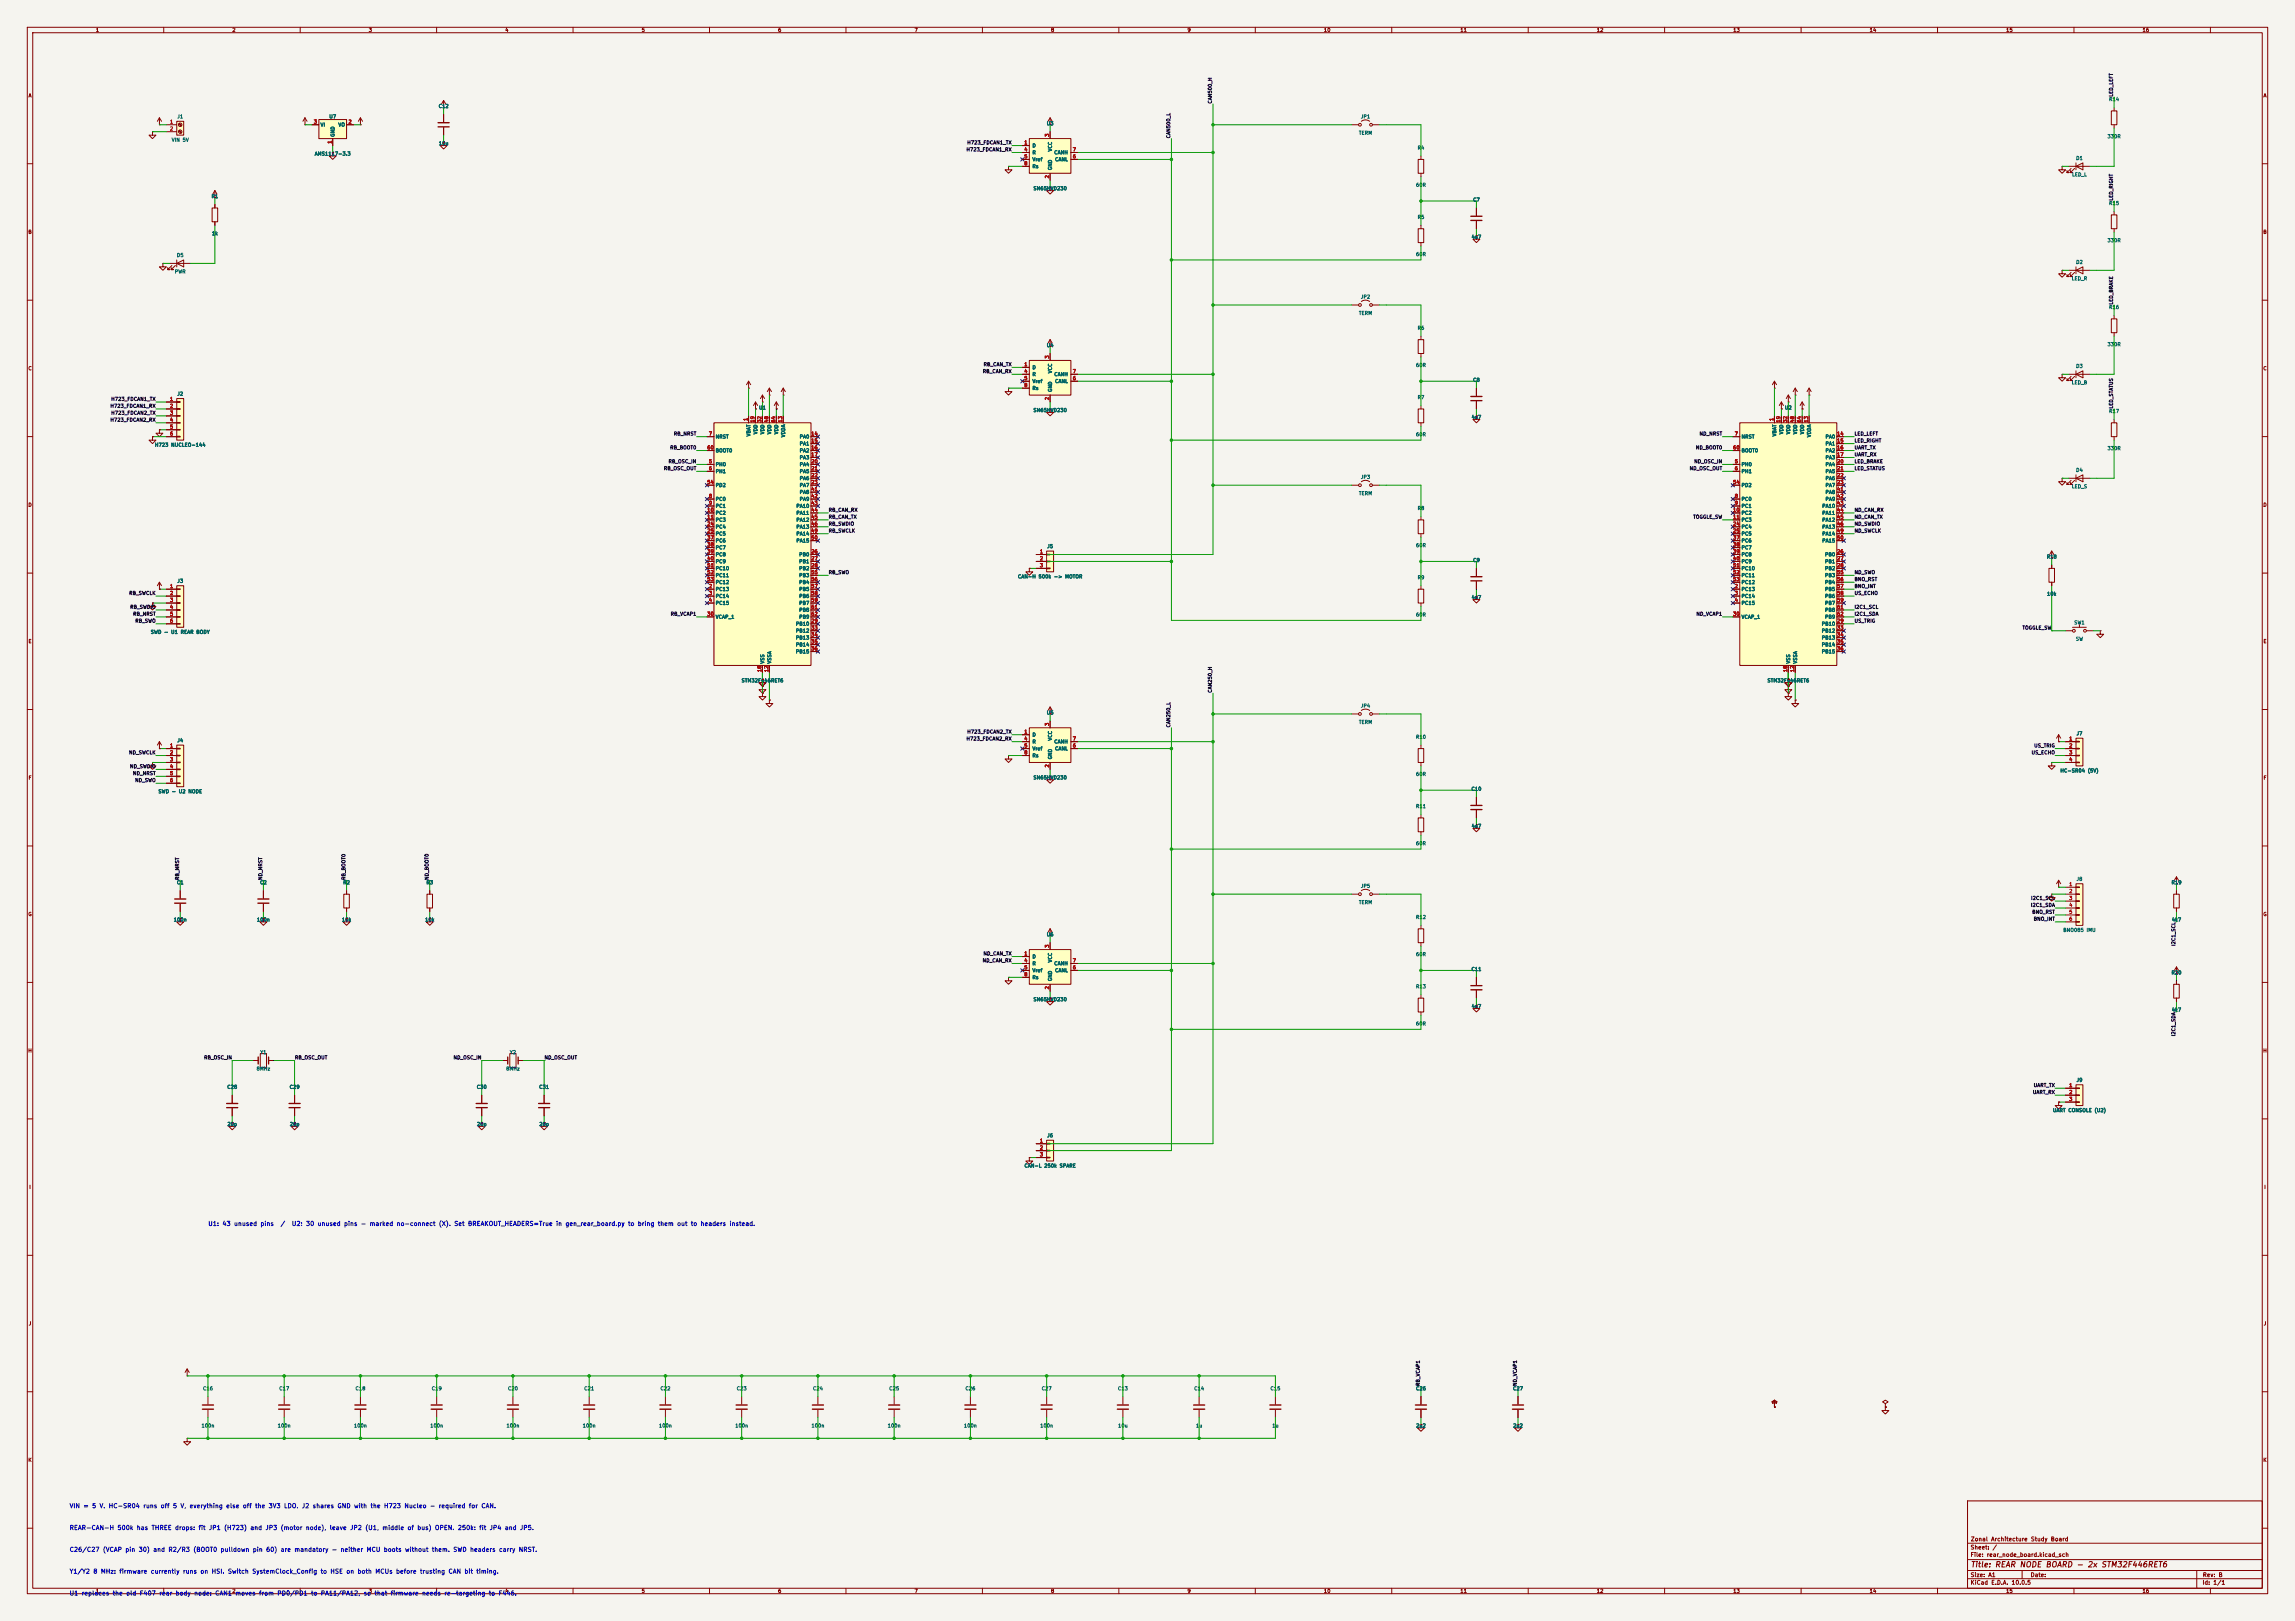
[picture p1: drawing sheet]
<svg xmlns="http://www.w3.org/2000/svg" width="841mm" height="594mm" viewBox="0 0 841 594" stroke-linecap="round" stroke-linejoin="round" font-family="sans-serif">
<defs><g id="words">
<text font-size="2" fill="#840000" x="722" y="574.8">Title: REAR NODE BOARD - 2x STM32F446RET6</text>
<g font-size="1.6" fill="#0000c2">
<text x="76.1" y="449.6">U1: 43 unused pins</text>
<text x="102.7" y="449.6">/</text>
<text x="106.8" y="449.6">U2: 30 unused pins - marked no-connect (X). Set BREAKOUT_HEADERS=True in gen_rear_board.py to bring them out to headers instead.</text>
<text x="25.3" y="553">VIN = 5 V. HC-SR04 runs off 5 V, everything else off the 3V3 LDO. J2 shares GND with the H723 Nucleo - required for CAN.</text>
<text x="25.3" y="561">REAR-CAN-H 500k has THREE drops: fit JP1 (H723) and JP3 (motor node), leave JP2 (U1, middle of bus) OPEN. 250k: fit JP4 and JP5.</text>
<text x="25.3" y="569">C26/C27 (VCAP pin 30) and R2/R3 (BOOT0 pulldown pin 60) are mandatory - neither MCU boots without them. SWD headers carry NRST.</text>
<text x="25.3" y="577">Y1/Y2 8 MHz: firmware currently runs on HSI. Switch SystemClock_Config to HSE on both MCUs before trusting CAN bit timing.</text>
<text x="25.3" y="585">U1 replaces the old F407 rear body node: CAN1 moves from PD0/PD1 to PA11/PA12, so that firmware needs re-targeting to F446.</text>
</g>
<g font-size="1.5" fill="#840000">
<text x="721.9" y="568.1">Sheet: /</text>
<text x="722" y="565.1">Zonal Architecture Study Board</text>
<text x="721.9" y="570.8">File: rear_node_board.kicad_sch</text>
<text x="721.9" y="581">KiCad E.D.A. 10.0.5</text>
<text x="721.9" y="578.2">Size: A1</text>
<text x="743.9" y="578.2">Date:</text>
<text x="806.9" y="581">Id: 1/1</text>
<text x="807" y="578.2">Rev: B</text>
</g>
<g font-size="1.3" fill="#840000">
<text x="35" y="12">1</text>
<text x="85" y="12">2</text>
<text x="135" y="12">3</text>
<text x="185" y="12">4</text>
<text x="235" y="12">5</text>
<text x="285" y="12">6</text>
<text x="335" y="12">7</text>
<text x="385" y="12">8</text>
<text x="435" y="12">9</text>
<text x="485" y="12">10</text>
<text x="535" y="12">11</text>
<text x="585" y="12">12</text>
<text x="635" y="12">13</text>
<text x="685" y="12">14</text>
<text x="735" y="12">15</text>
<text x="785" y="12">16</text>
<text x="10.3" y="36">A</text>
<text x="829.3" y="36">A</text>
<text x="10.2" y="86">B</text>
<text x="829.2" y="86">B</text>
<text x="10.2" y="136">C</text>
<text x="829.2" y="136">C</text>
<text x="10.2" y="186">D</text>
<text x="829.2" y="186">D</text>
<text x="10.3" y="236">E</text>
<text x="829.3" y="236">E</text>
<text x="10.3" y="286">F</text>
<text x="829.3" y="286">F</text>
<text x="10.2" y="336">G</text>
<text x="829.2" y="336">G</text>
<text x="10.2" y="386">H</text>
<text x="829.2" y="386">H</text>
<text x="10.6" y="436">I</text>
<text x="829.6" y="436">I</text>
<text x="10.4" y="486">J</text>
<text x="829.4" y="486">J</text>
<text x="10.2" y="536">K</text>
<text x="829.2" y="536">K</text>
<text x="35" y="584">1</text>
<text x="85" y="584">2</text>
<text x="135" y="584">3</text>
<text x="185" y="584">4</text>
<text x="235" y="584">5</text>
<text x="285" y="584">6</text>
<text x="335" y="584">7</text>
<text x="385" y="584">8</text>
<text x="435" y="584">9</text>
<text x="485" y="584">10</text>
<text x="535" y="584">11</text>
<text x="585" y="584">12</text>
<text x="635" y="584">13</text>
<text x="685" y="584">14</text>
<text x="735" y="584">15</text>
<text x="785" y="584">16</text>
</g>
<g font-size="1.3" fill="#0f0f0f">
<text x="774.6" y="35.6" transform="rotate(-90 774.6 35.6)">LED_LEFT</text>
<text x="444.4" y="38.1" transform="rotate(-90 444.4 38.1)">CAN500_H</text>
<text x="354.3" y="53.2">H723_FDCAN1_TX</text>
<text x="429.1" y="50.8" transform="rotate(-90 429.1 50.8)">CAN500_L</text>
<text x="354" y="55.8">H723_FDCAN1_RX</text>
<text x="774.6" y="73.7" transform="rotate(-90 774.6 73.7)">LED_RIGHT</text>
<text x="774.6" y="111.8" transform="rotate(-90 774.6 111.8)">LED_BRAKE</text>
<text x="360" y="137">RB_CAN_RX</text>
<text x="360.3" y="134.5">RB_CAN_TX</text>
<text x="40.3" y="149.7">H723_FDCAN1_RX</text>
<text x="40.6" y="147.2">H723_FDCAN1_TX</text>
<text x="774.6" y="149.9" transform="rotate(-90 774.6 149.9)">LED_STATUS</text>
<text x="40.3" y="154.8">H723_FDCAN2_RX</text>
<text x="40.6" y="152.3">H723_FDCAN2_TX</text>
<text x="246.8" y="159.9">RB_NRST</text>
<text x="622.6" y="159.9">ND_NRST</text>
<text x="679.4" y="159.9">LED_LEFT</text>
<text x="245.4" y="165">RB_BOOT0</text>
<text x="621.3" y="165">ND_BOOT0</text>
<text x="679.4" y="165">UART_TX</text>
<text x="679.4" y="162.4">LED_RIGHT</text>
<text x="679.4" y="167.5">UART_RX</text>
<text x="243.1" y="172.6">RB_OSC_OUT</text>
<text x="244.8" y="170.1">RB_OSC_IN</text>
<text x="619" y="172.6">ND_OSC_OUT</text>
<text x="620.7" y="170.1">ND_OSC_IN</text>
<text x="679.4" y="170.1">LED_BRAKE</text>
<text x="679.4" y="172.6">LED_STATUS</text>
<text x="303.5" y="190.4">RB_CAN_TX</text>
<text x="303.5" y="187.8">RB_CAN_RX</text>
<text x="620.3" y="190.4">TOGGLE_SW</text>
<text x="679.4" y="187.8">ND_CAN_RX</text>
<text x="679.4" y="190.4">ND_CAN_TX</text>
<text x="303.5" y="192.9">RB_SWDIO</text>
<text x="303.5" y="195.5">RB_SWCLK</text>
<text x="679.4" y="192.9">ND_SWDIO</text>
<text x="679.4" y="195.5">ND_SWCLK</text>
<text x="303.5" y="210.7">RB_SWO</text>
<text x="679.4" y="210.7">ND_SWO</text>
<text x="679.4" y="213.2">BNO_RST</text>
<text x="679.4" y="215.8">BNO_INT</text>
<text x="47.2" y="218.3">RB_SWCLK</text>
<text x="679.4" y="218.3">US_ECHO</text>
<text x="47.5" y="223.4">RB_SWDIO</text>
<text x="48.6" y="225.9">RB_NRST</text>
<text x="245.6" y="225.9">RB_VCAP1</text>
<text x="621.5" y="225.9">ND_VCAP1</text>
<text x="679.4" y="223.4">I2C1_SCL</text>
<text x="679.4" y="225.9">I2C1_SDA</text>
<text x="49.4" y="228.5">RB_SWO</text>
<text x="679.4" y="228.5">US_TRIG</text>
<text x="741" y="231">TOGGLE_SW</text>
<text x="444.4" y="254" transform="rotate(-90 444.4 254)">CAN250_H</text>
<text x="354.3" y="269.1">H723_FDCAN2_TX</text>
<text x="429.1" y="266.7" transform="rotate(-90 429.1 266.7)">CAN250_L</text>
<text x="354" y="271.7">H723_FDCAN2_RX</text>
<text x="745.3" y="274.2">US_TRIG</text>
<text x="47.1" y="276.7">ND_SWCLK</text>
<text x="47.5" y="281.8">ND_SWDIO</text>
<text x="744.3" y="276.7">US_ECHO</text>
<text x="48.6" y="284.4">ND_NRST</text>
<text x="49.4" y="286.9">ND_SWO</text>
<text x="65.9" y="322.6" transform="rotate(-90 65.9 322.6)">RB_NRST</text>
<text x="96.4" y="322.6" transform="rotate(-90 96.4 322.6)">ND_NRST</text>
<text x="126.9" y="322.6" transform="rotate(-90 126.9 322.6)">RB_BOOT0</text>
<text x="157.4" y="322.6" transform="rotate(-90 157.4 322.6)">ND_BOOT0</text>
<text x="744.1" y="332.6">I2C1_SDA</text>
<text x="744.1" y="330.1">I2C1_SCL</text>
<text x="744.5" y="335.2">BNO_RST</text>
<text x="745.1" y="337.7">BNO_INT</text>
<text x="797.4" y="346.8" transform="rotate(-90 797.4 346.8)">I2C1_SCL</text>
<text x="359.9" y="352.9">ND_CAN_RX</text>
<text x="360.2" y="350.4">ND_CAN_TX</text>
<text x="797.4" y="379.9" transform="rotate(-90 797.4 379.9)">I2C1_SDA</text>
<text x="74.6" y="388.5">RB_OSC_IN</text>
<text x="107.9" y="388.5">RB_OSC_OUT</text>
<text x="166" y="388.5">ND_OSC_IN</text>
<text x="199.4" y="388.5">ND_OSC_OUT</text>
<text x="744.8" y="401.2">UART_RX</text>
<text x="745.1" y="398.7">UART_TX</text>
<text x="520.6" y="508" transform="rotate(-90 520.6 508)">RB_VCAP1</text>
<text x="556.1" y="508" transform="rotate(-90 556.1 508)">ND_VCAP1</text>
</g>
<g font-size="1.3" fill="#006464">
<text x="160.6" y="39.9">C12</text>
<text x="772.7" y="37.3">R14</text>
<text x="64.8" y="43.7">J1</text>
<text x="117.3" y="46.7">VI</text>
<text x="120.5" y="43.7">U7</text>
<text x="123.8" y="46.7">VO</text>
<text x="383.4" y="46.2">U3</text>
<text x="498.5" y="43.7">JP1</text>
<text x="62.8" y="52.2">VIN 5V</text>
<text x="122.9" y="50.3" transform="rotate(-90 122.9 50.3)">GND</text>
<text x="160.6" y="53.5">10u</text>
<text x="497.8" y="49.7">TERM</text>
<text x="772.1" y="51">330R</text>
<text x="115.2" y="57.3">AMS1117-3.3</text>
<text x="378.2" y="54.3">D</text>
<text x="378.2" y="56.8">R</text>
<text x="378.2" y="59.4">Vref</text>
<text x="385.8" y="55.7" transform="rotate(-90 385.8 55.7)">VCC</text>
<text x="386.2" y="56.8">CANH</text>
<text x="386.5" y="59.4">CANL</text>
<text x="519.3" y="55.1">R4</text>
<text x="760.6" y="58.9">D1</text>
<text x="378.2" y="61.9">Rs</text>
<text x="385.8" y="62.5" transform="rotate(-90 385.8 62.5)">GND</text>
<text x="759.2" y="64.9">LED_L</text>
<text x="378.5" y="70">SN65HVD230</text>
<text x="518.7" y="68.7">60R</text>
<text x="77.4" y="72.9">R1</text>
<text x="539.7" y="74.2">C7</text>
<text x="772.7" y="75.4">R15</text>
<text x="519.3" y="80.5">R5</text>
<text x="77.5" y="86.5">1k</text>
<text x="539.1" y="87.8">4n7</text>
<text x="772.1" y="89.1">330R</text>
<text x="64.7" y="94.5">D5</text>
<text x="518.7" y="94.1">60R</text>
<text x="63.9" y="100.5">PWR</text>
<text x="760.6" y="97">D2</text>
<text x="759" y="103">LED_R</text>
<text x="498.5" y="109.7">JP2</text>
<text x="772.7" y="113.5">R16</text>
<text x="497.8" y="115.7">TERM</text>
<text x="519.3" y="121.2">R6</text>
<text x="383.4" y="127.5">U4</text>
<text x="772.1" y="127.2">330R</text>
<text x="378.2" y="135.6">D</text>
<text x="385.8" y="137" transform="rotate(-90 385.8 137)">VCC</text>
<text x="518.7" y="134.8">60R</text>
<text x="760.6" y="135.1">D3</text>
<text x="378.2" y="138.1">R</text>
<text x="378.2" y="140.7">Vref</text>
<text x="378.2" y="143.2">Rs</text>
<text x="385.8" y="143.8" transform="rotate(-90 385.8 143.8)">GND</text>
<text x="386.2" y="138.1">CANH</text>
<text x="386.5" y="140.7">CANL</text>
<text x="539.7" y="140.2">C8</text>
<text x="759" y="141.1">LED_B</text>
<text x="64.8" y="145.3">J2</text>
<text x="519.3" y="146.6">R7</text>
<text x="278" y="150.4">U1</text>
<text x="378.5" y="151.3">SN65HVD230</text>
<text x="539.1" y="153.8">4n7</text>
<text x="653.9" y="150.4">U2</text>
<text x="772.7" y="151.6">R17</text>
<text x="262.1" y="161">NRST</text>
<text x="275.3" y="160.1" transform="rotate(-90 275.3 160.1)">VBAT</text>
<text x="277.8" y="159.3" transform="rotate(-90 277.8 159.3)">VDD</text>
<text x="280.4" y="159.3" transform="rotate(-90 280.4 159.3)">VDD</text>
<text x="282.9" y="159.3" transform="rotate(-90 282.9 159.3)">VDD</text>
<text x="285.4" y="159.3" transform="rotate(-90 285.4 159.3)">VDD</text>
<text x="288" y="160.4" transform="rotate(-90 288 160.4)">VDDA</text>
<text x="292.9" y="161">PA0</text>
<text x="518.7" y="160.2">60R</text>
<text x="638" y="161">NRST</text>
<text x="651.2" y="160.1" transform="rotate(-90 651.2 160.1)">VBAT</text>
<text x="653.7" y="159.3" transform="rotate(-90 653.7 159.3)">VDD</text>
<text x="656.3" y="159.3" transform="rotate(-90 656.3 159.3)">VDD</text>
<text x="658.8" y="159.3" transform="rotate(-90 658.8 159.3)">VDD</text>
<text x="661.4" y="159.3" transform="rotate(-90 661.4 159.3)">VDD</text>
<text x="663.9" y="160.4" transform="rotate(-90 663.9 160.4)">VDDA</text>
<text x="668.8" y="161">PA0</text>
<text x="56.6" y="164">H723 NUCLEO-144</text>
<text x="262.1" y="166.1">BOOT0</text>
<text x="292.9" y="163.5">PA1</text>
<text x="292.9" y="166.1">PA2</text>
<text x="638" y="166.1">BOOT0</text>
<text x="668.8" y="163.5">PA1</text>
<text x="668.8" y="166.1">PA2</text>
<text x="772.1" y="165.3">330R</text>
<text x="262.1" y="171.1">PH0</text>
<text x="262.1" y="173.7">PH1</text>
<text x="292.9" y="168.6">PA3</text>
<text x="292.9" y="171.1">PA4</text>
<text x="292.9" y="173.7">PA5</text>
<text x="638" y="171.1">PH0</text>
<text x="638" y="173.7">PH1</text>
<text x="668.8" y="168.6">PA3</text>
<text x="668.8" y="171.1">PA4</text>
<text x="668.8" y="173.7">PA5</text>
<text x="760.6" y="173.2">D4</text>
<text x="262.1" y="178.8">PD2</text>
<text x="292.9" y="176.2">PA6</text>
<text x="292.9" y="178.8">PA7</text>
<text x="498.5" y="175.8">JP3</text>
<text x="638" y="178.8">PD2</text>
<text x="668.8" y="176.2">PA6</text>
<text x="668.8" y="178.8">PA7</text>
<text x="759.1" y="179.2">LED_S</text>
<text x="262.1" y="183.8">PC0</text>
<text x="292.9" y="181.3">PA8</text>
<text x="292.9" y="183.8">PA9</text>
<text x="497.8" y="181.8">TERM</text>
<text x="638" y="183.8">PC0</text>
<text x="668.8" y="181.3">PA8</text>
<text x="668.8" y="183.8">PA9</text>
<text x="262.1" y="186.4">PC1</text>
<text x="262.1" y="188.9">PC2</text>
<text x="262.1" y="191.5">PC3</text>
<text x="291.7" y="186.4">PA10</text>
<text x="291.7" y="188.9">PA11</text>
<text x="291.7" y="191.5">PA12</text>
<text x="519.3" y="187.2">R8</text>
<text x="638" y="186.4">PC1</text>
<text x="638" y="188.9">PC2</text>
<text x="638" y="191.5">PC3</text>
<text x="667.6" y="186.4">PA10</text>
<text x="667.6" y="188.9">PA11</text>
<text x="667.6" y="191.5">PA12</text>
<text x="262.1" y="194">PC4</text>
<text x="262.1" y="196.5">PC5</text>
<text x="291.7" y="194">PA13</text>
<text x="291.7" y="196.5">PA14</text>
<text x="638" y="194">PC4</text>
<text x="638" y="196.5">PC5</text>
<text x="667.6" y="194">PA13</text>
<text x="667.6" y="196.5">PA14</text>
<text x="262.1" y="199.1">PC6</text>
<text x="262.1" y="201.6">PC7</text>
<text x="291.7" y="199.1">PA15</text>
<text x="383.6" y="201.2">J5</text>
<text x="518.7" y="200.8">60R</text>
<text x="638" y="199.1">PC6</text>
<text x="638" y="201.6">PC7</text>
<text x="667.6" y="199.1">PA15</text>
<text x="262.1" y="204.2">PC8</text>
<text x="262.1" y="206.7">PC9</text>
<text x="262.1" y="209.2">PC10</text>
<text x="292.7" y="204.2">PB0</text>
<text x="292.7" y="206.7">PB1</text>
<text x="292.7" y="209.2">PB2</text>
<text x="539.7" y="206.2">C9</text>
<text x="638" y="204.2">PC8</text>
<text x="638" y="206.7">PC9</text>
<text x="638" y="209.2">PC10</text>
<text x="668.6" y="204.2">PB0</text>
<text x="668.6" y="206.7">PB1</text>
<text x="668.6" y="209.2">PB2</text>
<text x="749.9" y="205">R18</text>
<text x="64.8" y="213.9">J3</text>
<text x="262.1" y="211.8">PC11</text>
<text x="262.1" y="214.3">PC12</text>
<text x="292.7" y="211.8">PB3</text>
<text x="292.7" y="214.3">PB4</text>
<text x="372.9" y="212.2">CAN-H 500k -&gt; MOTOR</text>
<text x="519.3" y="212.6">R9</text>
<text x="638" y="211.8">PC11</text>
<text x="638" y="214.3">PC12</text>
<text x="668.6" y="211.8">PB3</text>
<text x="668.6" y="214.3">PB4</text>
<text x="262.1" y="216.9">PC13</text>
<text x="262.1" y="219.4">PC14</text>
<text x="262.1" y="221.9">PC15</text>
<text x="292.7" y="216.9">PB5</text>
<text x="292.7" y="219.4">PB6</text>
<text x="292.7" y="221.9">PB7</text>
<text x="539.1" y="219.9">4n7</text>
<text x="638" y="216.9">PC13</text>
<text x="638" y="219.4">PC14</text>
<text x="638" y="221.9">PC15</text>
<text x="668.6" y="216.9">PB5</text>
<text x="668.6" y="219.4">PB6</text>
<text x="668.6" y="221.9">PB7</text>
<text x="750" y="218.6">10k</text>
<text x="262.1" y="227">VCAP_1</text>
<text x="292.7" y="224.5">PB8</text>
<text x="292.7" y="227">PB9</text>
<text x="518.7" y="226.2">60R</text>
<text x="638" y="227">VCAP_1</text>
<text x="668.6" y="224.5">PB8</text>
<text x="668.6" y="227">PB9</text>
<text x="55.1" y="232.6">SWD - U1 REAR BODY</text>
<text x="291.5" y="229.6">PB10</text>
<text x="291.5" y="232.1">PB12</text>
<text x="667.4" y="229.6">PB10</text>
<text x="667.4" y="232.1">PB12</text>
<text x="759.9" y="229.1">SW1</text>
<text x="291.5" y="234.6">PB13</text>
<text x="291.5" y="237.2">PB14</text>
<text x="291.5" y="239.7">PB15</text>
<text x="667.4" y="234.6">PB13</text>
<text x="667.4" y="237.2">PB14</text>
<text x="667.4" y="239.7">PB15</text>
<text x="760.5" y="235.1">SW</text>
<text x="280.4" y="243.4" transform="rotate(-90 280.4 243.4)">VSS</text>
<text x="282.9" y="243.4" transform="rotate(-90 282.9 243.4)">VSSA</text>
<text x="656.3" y="243.4" transform="rotate(-90 656.3 243.4)">VSS</text>
<text x="658.8" y="243.4" transform="rotate(-90 658.8 243.4)">VSSA</text>
<text x="271.6" y="250.3">STM32F446RET6</text>
<text x="647.5" y="250.3">STM32F446RET6</text>
<text x="383.4" y="262.1">U5</text>
<text x="498.5" y="259.6">JP4</text>
<text x="497.8" y="265.6">TERM</text>
<text x="760.8" y="269.7">J7</text>
<text x="64.8" y="272.3">J4</text>
<text x="378.2" y="270.2">D</text>
<text x="378.2" y="272.7">R</text>
<text x="378.2" y="275.3">Vref</text>
<text x="385.8" y="271.6" transform="rotate(-90 385.8 271.6)">VCC</text>
<text x="386.2" y="272.7">CANH</text>
<text x="386.5" y="275.3">CANL</text>
<text x="518.7" y="271">R10</text>
<text x="378.2" y="277.8">Rs</text>
<text x="385.8" y="278.4" transform="rotate(-90 385.8 278.4)">GND</text>
<text x="378.5" y="285.9">SN65HVD230</text>
<text x="518.7" y="284.6">60R</text>
<text x="754.9" y="283.4">HC-SR04 (5V)</text>
<text x="57.9" y="291">SWD - U2 NODE</text>
<text x="539" y="290.1">C10</text>
<text x="518.7" y="296.4">R11</text>
<text x="539.1" y="303.7">4n7</text>
<text x="518.7" y="310">60R</text>
<text x="760.8" y="323.1">J8</text>
<text x="64.7" y="324.4">C1</text>
<text x="95.2" y="324.4">C2</text>
<text x="125.6" y="324.4">R2</text>
<text x="156.1" y="324.4">R3</text>
<text x="498.5" y="325.6">JP5</text>
<text x="795.6" y="324.4">R19</text>
<text x="497.8" y="331.6">TERM</text>
<text x="63.5" y="338">100n</text>
<text x="94" y="338">100n</text>
<text x="125.1" y="338">10k</text>
<text x="155.6" y="338">10k</text>
<text x="518.7" y="337.1">R12</text>
<text x="755.9" y="341.8">BNO085 IMU</text>
<text x="795.7" y="338">4k7</text>
<text x="383.4" y="343.4">U6</text>
<text x="378.2" y="351.5">D</text>
<text x="385.8" y="352.9" transform="rotate(-90 385.8 352.9)">VCC</text>
<text x="518.7" y="350.7">60R</text>
<text x="378.2" y="354">R</text>
<text x="378.2" y="356.6">Vref</text>
<text x="378.2" y="359.1">Rs</text>
<text x="385.8" y="359.7" transform="rotate(-90 385.8 359.7)">GND</text>
<text x="386.2" y="354">CANH</text>
<text x="386.5" y="356.6">CANL</text>
<text x="539" y="356.1">C11</text>
<text x="795.6" y="357.4">R20</text>
<text x="518.7" y="362.5">R13</text>
<text x="378.5" y="367.2">SN65HVD230</text>
<text x="539.1" y="369.7">4n7</text>
<text x="795.7" y="371">4k7</text>
<text x="518.7" y="376.1">60R</text>
<text x="95.2" y="386.6">Y1</text>
<text x="186.7" y="386.6">Y2</text>
<text x="93.9" y="392.6">8MHz</text>
<text x="185.3" y="392.6">8MHz</text>
<text x="83.1" y="399.3">C28</text>
<text x="106" y="399.3">C29</text>
<text x="174.6" y="399.3">C30</text>
<text x="197.4" y="399.3">C31</text>
<text x="760.8" y="396.7">J9</text>
<text x="752.1" y="407.8">UART CONSOLE (U2)</text>
<text x="83.2" y="412.9">20p</text>
<text x="106" y="412.9">20p</text>
<text x="174.6" y="412.9">20p</text>
<text x="197.5" y="412.9">20p</text>
<text x="383.6" y="417.1">J6</text>
<text x="375.2" y="428.1">CAN-L 250k SPARE</text>
<text x="74.2" y="509.8">C16</text>
<text x="102.2" y="509.8">C17</text>
<text x="130.1" y="509.8">C18</text>
<text x="158" y="509.8">C19</text>
<text x="186" y="509.8">C20</text>
<text x="213.9" y="509.8">C21</text>
<text x="241.9" y="509.8">C22</text>
<text x="269.8" y="509.8">C23</text>
<text x="297.7" y="509.8">C24</text>
<text x="325.7" y="509.8">C25</text>
<text x="353.6" y="509.8">C26</text>
<text x="381.6" y="509.8">C27</text>
<text x="409.5" y="509.8">C13</text>
<text x="437.4" y="509.8">C14</text>
<text x="465.4" y="509.8">C15</text>
<text x="518.7" y="509.8">C26</text>
<text x="554.3" y="509.8">C27</text>
<text x="73.7" y="523.4">100n</text>
<text x="101.6" y="523.4">100n</text>
<text x="129.6" y="523.4">100n</text>
<text x="157.5" y="523.4">100n</text>
<text x="185.4" y="523.4">100n</text>
<text x="213.4" y="523.4">100n</text>
<text x="241.3" y="523.4">100n</text>
<text x="269.3" y="523.4">100n</text>
<text x="297.2" y="523.4">100n</text>
<text x="325.1" y="523.4">100n</text>
<text x="353.1" y="523.4">100n</text>
<text x="381" y="523.4">100n</text>
<text x="409.6" y="523.4">10u</text>
<text x="438.1" y="523.4">1u</text>
<text x="466.1" y="523.4">1u</text>
<text x="518.8" y="523.4">2u2</text>
<text x="554.3" y="523.4">2u2</text>
</g>
<g font-size="1.3" fill="#a90000">
<text x="62.1" y="45.6">1</text>
<text x="114.8" y="45.6">3</text>
<text x="127.5" y="45.6">2</text>
<text x="62.1" y="48.1">2</text>
<text x="121.8" y="52.8" transform="rotate(-90 121.8 52.8)">1</text>
<text x="375.2" y="53.2">1</text>
<text x="384.7" y="50.3" transform="rotate(-90 384.7 50.3)">3</text>
<text x="375.2" y="55.7">4</text>
<text x="375.2" y="58.3">5</text>
<text x="393" y="58.3">6</text>
<text x="393" y="55.7">7</text>
<text x="375.2" y="60.8">8</text>
<text x="384.7" y="65.5" transform="rotate(-90 384.7 65.5)">2</text>
<text x="384.7" y="131.5" transform="rotate(-90 384.7 131.5)">3</text>
<text x="375.2" y="134.5">1</text>
<text x="375.2" y="137">4</text>
<text x="393" y="137">7</text>
<text x="375.2" y="139.6">5</text>
<text x="375.2" y="142.1">8</text>
<text x="393" y="139.6">6</text>
<text x="62.1" y="147.2">1</text>
<text x="62.1" y="149.7">2</text>
<text x="384.7" y="146.8" transform="rotate(-90 384.7 146.8)">2</text>
<text x="62.1" y="152.3">3</text>
<text x="62.1" y="154.8">4</text>
<text x="274.2" y="154.4" transform="rotate(-90 274.2 154.4)">1</text>
<text x="276.7" y="155" transform="rotate(-90 276.7 155)">19</text>
<text x="279.3" y="155" transform="rotate(-90 279.3 155)">32</text>
<text x="281.8" y="155" transform="rotate(-90 281.8 155)">48</text>
<text x="284.3" y="155" transform="rotate(-90 284.3 155)">64</text>
<text x="286.9" y="155" transform="rotate(-90 286.9 155)">13</text>
<text x="650.1" y="154.4" transform="rotate(-90 650.1 154.4)">1</text>
<text x="652.6" y="155" transform="rotate(-90 652.6 155)">19</text>
<text x="655.2" y="155" transform="rotate(-90 655.2 155)">32</text>
<text x="657.7" y="155" transform="rotate(-90 657.7 155)">48</text>
<text x="660.3" y="155" transform="rotate(-90 660.3 155)">64</text>
<text x="662.8" y="155" transform="rotate(-90 662.8 155)">13</text>
<text x="62.1" y="157.3">5</text>
<text x="62.1" y="159.9">6</text>
<text x="259.6" y="159.9">7</text>
<text x="297.1" y="159.9">14</text>
<text x="635.5" y="159.9">7</text>
<text x="673" y="159.9">14</text>
<text x="259" y="165">60</text>
<text x="297.1" y="162.4">15</text>
<text x="297.1" y="165">16</text>
<text x="297.1" y="167.5">17</text>
<text x="634.9" y="165">60</text>
<text x="673" y="162.4">15</text>
<text x="673" y="165">16</text>
<text x="673" y="167.5">17</text>
<text x="259.6" y="170">5</text>
<text x="259.6" y="172.6">6</text>
<text x="297.1" y="170">20</text>
<text x="297.1" y="172.6">21</text>
<text x="635.5" y="170">5</text>
<text x="635.5" y="172.6">6</text>
<text x="673" y="170">20</text>
<text x="673" y="172.6">21</text>
<text x="259" y="177.7">54</text>
<text x="297.1" y="175.1">22</text>
<text x="297.1" y="177.7">23</text>
<text x="634.9" y="177.7">54</text>
<text x="673" y="175.1">22</text>
<text x="673" y="177.7">23</text>
<text x="259.6" y="182.7">8</text>
<text x="259.6" y="185.3">9</text>
<text x="297.1" y="180.2">41</text>
<text x="297.1" y="182.7">42</text>
<text x="297.1" y="185.3">43</text>
<text x="635.5" y="182.7">8</text>
<text x="635.5" y="185.3">9</text>
<text x="673" y="180.2">41</text>
<text x="673" y="182.7">42</text>
<text x="673" y="185.3">43</text>
<text x="259" y="187.8">10</text>
<text x="259" y="190.4">11</text>
<text x="297.1" y="187.8">44</text>
<text x="297.1" y="190.4">45</text>
<text x="634.9" y="187.8">10</text>
<text x="634.9" y="190.4">11</text>
<text x="673" y="187.8">44</text>
<text x="673" y="190.4">45</text>
<text x="259" y="192.9">24</text>
<text x="259" y="195.4">25</text>
<text x="259" y="198">37</text>
<text x="297.1" y="192.9">46</text>
<text x="297.1" y="195.4">49</text>
<text x="297.1" y="198">50</text>
<text x="634.9" y="192.9">24</text>
<text x="634.9" y="195.4">25</text>
<text x="634.9" y="198">37</text>
<text x="673" y="192.9">46</text>
<text x="673" y="195.4">49</text>
<text x="673" y="198">50</text>
<text x="259" y="200.5">38</text>
<text x="259" y="203.1">39</text>
<text x="297.1" y="203.1">26</text>
<text x="380.9" y="203.1">1</text>
<text x="634.9" y="200.5">38</text>
<text x="634.9" y="203.1">39</text>
<text x="673" y="203.1">26</text>
<text x="259" y="205.6">40</text>
<text x="259" y="208.1">51</text>
<text x="297.1" y="205.6">27</text>
<text x="297.1" y="208.1">28</text>
<text x="380.9" y="205.6">2</text>
<text x="380.9" y="208.1">3</text>
<text x="634.9" y="205.6">40</text>
<text x="634.9" y="208.1">51</text>
<text x="673" y="205.6">27</text>
<text x="673" y="208.1">28</text>
<text x="62.1" y="215.8">1</text>
<text x="259" y="210.7">52</text>
<text x="259" y="213.2">53</text>
<text x="259.6" y="215.8">2</text>
<text x="297.1" y="210.7">55</text>
<text x="297.1" y="213.2">56</text>
<text x="297.1" y="215.8">57</text>
<text x="634.9" y="210.7">52</text>
<text x="634.9" y="213.2">53</text>
<text x="635.5" y="215.8">2</text>
<text x="673" y="210.7">55</text>
<text x="673" y="213.2">56</text>
<text x="673" y="215.8">57</text>
<text x="62.1" y="218.3">2</text>
<text x="62.1" y="220.8">3</text>
<text x="259.6" y="218.3">3</text>
<text x="259.6" y="220.8">4</text>
<text x="297.1" y="218.3">58</text>
<text x="297.1" y="220.8">59</text>
<text x="635.5" y="218.3">3</text>
<text x="635.5" y="220.8">4</text>
<text x="673" y="218.3">58</text>
<text x="673" y="220.8">59</text>
<text x="62.1" y="223.4">4</text>
<text x="62.1" y="225.9">5</text>
<text x="259" y="225.9">30</text>
<text x="297.1" y="223.4">61</text>
<text x="297.1" y="225.9">62</text>
<text x="634.9" y="225.9">30</text>
<text x="673" y="223.4">61</text>
<text x="673" y="225.9">62</text>
<text x="62.1" y="228.5">6</text>
<text x="297.1" y="228.5">29</text>
<text x="297.1" y="231">33</text>
<text x="297.1" y="233.5">34</text>
<text x="673" y="228.5">29</text>
<text x="673" y="231">33</text>
<text x="673" y="233.5">34</text>
<text x="297.1" y="236.1">35</text>
<text x="297.1" y="238.6">36</text>
<text x="673" y="236.1">35</text>
<text x="673" y="238.6">36</text>
<text x="279.3" y="246.4" transform="rotate(-90 279.3 246.4)">18</text>
<text x="281.8" y="246.4" transform="rotate(-90 281.8 246.4)">12</text>
<text x="655.2" y="246.4" transform="rotate(-90 655.2 246.4)">18</text>
<text x="657.7" y="246.4" transform="rotate(-90 657.7 246.4)">12</text>
<text x="375.2" y="269.1">1</text>
<text x="384.7" y="266.2" transform="rotate(-90 384.7 266.2)">3</text>
<text x="62.1" y="274.2">1</text>
<text x="375.2" y="271.6">4</text>
<text x="375.2" y="274.2">5</text>
<text x="393" y="274.2">6</text>
<text x="393" y="271.6">7</text>
<text x="758.1" y="271.6">1</text>
<text x="758.1" y="274.2">2</text>
<text x="62.1" y="276.7">2</text>
<text x="62.1" y="279.3">3</text>
<text x="62.1" y="281.8">4</text>
<text x="375.2" y="276.7">8</text>
<text x="384.7" y="281.4" transform="rotate(-90 384.7 281.4)">2</text>
<text x="758.1" y="276.7">3</text>
<text x="758.1" y="279.3">4</text>
<text x="62.1" y="284.3">5</text>
<text x="62.1" y="286.9">6</text>
<text x="758.1" y="325">1</text>
<text x="758.1" y="327.5">2</text>
<text x="758.1" y="330.1">3</text>
<text x="758.1" y="332.6">4</text>
<text x="758.1" y="335.1">5</text>
<text x="758.1" y="337.7">6</text>
<text x="384.7" y="347.4" transform="rotate(-90 384.7 347.4)">3</text>
<text x="375.2" y="350.4">1</text>
<text x="375.2" y="352.9">4</text>
<text x="393" y="352.9">7</text>
<text x="375.2" y="355.5">5</text>
<text x="375.2" y="358">8</text>
<text x="393" y="355.5">6</text>
<text x="384.7" y="362.7" transform="rotate(-90 384.7 362.7)">2</text>
<text x="758.1" y="398.6">1</text>
<text x="758.1" y="401.2">2</text>
<text x="758.1" y="403.7">3</text>
<text x="380.9" y="419">1</text>
<text x="380.9" y="421.5">2</text>
<text x="380.9" y="424">3</text>
</g>
</g></defs>
<path d="M0 0h841v594h-841z" fill="#f5f4ef" stroke="#f5f4ef" stroke-width=".37"/>
<g fill="none" stroke="#840000" stroke-width=".37">
<path d="M10 10h821v574h-821zM12 12h817v570h-817zM60 10v2M110 10v2M160 10v2M210 10v2M260 10v2M310 10v2M360 10v2M410 10v2M460 10v2M510 10v2"/>
<path d="M560 10v2M610 10v2M660 10v2M710 10v2M760 10v2M810 10v2M10 60h2M829 60h2M541 86.4v1.2h1.3l-1.3 1.3-1.3-1.3h1.3M541 86.4h.1M10 110h2M829 110h2"/>
<path d="M650.2 139.7l-.7 1.3M650.2 139.7l.8 1.3M650.2 139.7v2.5M10 160h2M369.6 142.2v1.3h1.2l-1.2 1.3-1.3-1.3h1.3M369.6 142.2h.1M650.2 142.2h.1M652.8 149.9h.1M652.8 147.3l-.8 1.3M652.8 147.3l.7 1.3M652.8 147.3v2.6M829 160h2"/>
<path d="M10 210h2M519.7 215.9h2v5.1h-2zM520.7 214.6v1.3M829 210h2M520.7 221v1.2M10 260h2M829 260h2M10 310h2M829 310h2M10 360h2M829 360h2M10 410h2"/>
<path d="M829 410h2M10 460h2M829 460h2M10 510h2M829 510h2M10 560h2M721 550h108v32h-108zM829 560h2M721 578.5h108M721 575.5h108M721 571.5h108M721 565.5h108"/>
<path d="M741 575.5v3M805 575.5v6.5M60 582v2M110 582v2M160 582v2M210 582v2M260 582v2M310 582v2M360 582v2M410 582v2M460 582v2M510 582v2"/>
<path d="M560 582v2M610 582v2M660 582v2M710 582v2M760 582v2M810 582v2"/>
</g>
<path d="M637.5 154.9h35.6v88.9h-35.6z" fill="#ffffc2"/>
<g fill="none" stroke="#840000" stroke-width=".37">
<path d="M162.6 39.4h.1M162.6 36.8l-.8 1.3M162.6 36.8l.7 1.3M162.6 36.8v2.6M774.7 39.4v1.2M132.1 45.7h.1M132.1 43.2l-.8 1.2M132.1 43.2l.7 1.2M132.1 43.2v2.5M162.6 52.1v1.2h1.2l-1.2 1.3-1.3-1.3h1.3M162.6 52.1h.1M162.6 41.9v2.8"/>
<path d="M162.6 46.7v2.8M773.7 40.6h2v5.1h-2zM774.7 45.7v1.3M77.7 76.2h2.1v5.1h-2.1zM78.7 72.4h.1M78.7 69.8v2.6M78.7 74.9v1.3M78.7 69.8l-.7 1.3M78.7 69.8l.8 1.3M369.6 61v1.2h1.2l-1.2 1.3-1.3-1.3h1.3M369.6 61h.1M773.7 78.7h2v5.1h-2z"/>
<path d="M774.7 77.5v1.2M59.7 96.5v1.3h1.3l-1.3 1.3-1.3-1.3h1.3M59.7 96.5h.1M62.2 96.5h7.6M63 97.3l-1.5 1.5h.7h-.7v-.8M64.3 97.3l-1.6 1.5h.8h-.8v-.8M64.8 96.5l2.5-1.3v2.6zM64.8 95.2v2.6M78.7 81.3v1.2M758.2 99.1h7.6M759 99.8l-1.6 1.5h.8h-.8v-.7M760.2 99.8l-1.5 1.5h.8h-.8v-.7"/>
<path d="M760.7 99.1l2.6-1.3v2.5zM760.7 97.8v2.5M774.7 83.8v1.3M773.7 116.8h2v5.1h-2zM774.7 115.6v1.2M274.3 139.7l-.7 1.3M274.3 139.7l.8 1.3M274.3 139.7v2.5M755.6 137.2v1.2h1.3l-1.3 1.3-1.2-1.3h1.2M755.6 137.2h.1M774.7 121.9v1.3M274.3 142.2h.1"/>
<path d="M279.4 147.3h.1M279.4 144.8l-.8 1.2M279.4 144.8l.8 1.2M279.4 144.8v2.5M281.9 144.8h.1M281.9 142.2l-.7 1.3M281.9 142.2l.8 1.3M281.9 142.2v2.6M284.5 149.9h.1M284.5 147.3l-.8 1.3M284.5 147.3l.7 1.3M284.5 147.3v2.6"/>
<path d="M287 144.8h.1M287 142.2l-.7 1.3M287 142.2l.8 1.3M287 142.2v2.6M637.5 154.9h35.6v88.9h-35.6zM650.2 152.4v2.5M652.8 152.4v2.5M655.3 152.4v2.5M657.9 144.8h.1M657.9 142.2v2.6M657.9 152.4v2.5M657.9 142.2l-.8 1.3"/>
<path d="M657.9 142.2l.7 1.3M660.4 149.9h.1M660.4 147.3v2.6M660.4 152.4v2.5M660.4 147.3l-.8 1.3M660.4 147.3l.8 1.3M662.9 152.4v2.5M635 170.2h2.5M635 172.7h2.5M635 160h2.5M635 165.1h2.5M635 177.8h2.5"/>
<path d="M673.1 170.2h2.5M673.1 172.7h2.5M673.1 160h2.5M673.1 162.6h2.5M673.1 165.1h2.5M673.1 167.6h2.5M673.1 175.3h2.5M673.1 177.8h2.5M755.6 175.3v1.2h1.3l-1.3 1.3-1.2-1.3h1.2M755.6 175.3h.1M758.2 175.3h7.6M759 176l-1.6 1.5h.8h-.8v-.7"/>
<path d="M760.2 176l-1.5 1.5h.8h-.8v-.7M760.7 175.3l2.6-1.3v2.5zM760.7 174v2.5M635 182.9h2.5M635 185.4h2.5M635 188h2.5M635 190.5h2.5M635 193h2.5M635 195.6h2.5M635 198.1h2.5M673.1 182.9h2.5M673.1 185.4h2.5"/>
<path d="M673.1 188h2.5M673.1 190.5h2.5M673.1 193h2.5M673.1 195.6h2.5M673.1 198.1h2.5M673.1 180.3h2.5M541 218.4v1.3h1.3l-1.3 1.3-1.3-1.3h1.3M541 218.4h.1M541 208.3v2.8M541 213.1v2.8M635 215.9h2.5M635 218.4h2.5"/>
<path d="M635 203.2h2.5M635 205.7h2.5M635 208.3h2.5M635 200.7h2.5M635 210.8h2.5M635 213.4h2.5M673.1 215.9h2.5M673.1 218.4h2.5M673.1 203.2h2.5M673.1 205.7h2.5M673.1 208.3h2.5M673.1 210.8h2.5"/>
<path d="M673.1 213.4h2.5M635 221h2.5M635 226.1h2.5M673.1 221h2.5M673.1 228.6h2.5M673.1 226.1h2.5M673.1 231.1h2.5M673.1 233.7h2.5M673.1 236.2h2.5M673.1 238.8h2.5M673.1 223.5h2.5M655.3 243.8v2.6"/>
<path d="M657.9 243.8v2.6M495.3 261.6h2.5M498.9 260.3l1.3-.5 1.7 .5M502.9 261.6h2.6M384.8 284.5v1.2h1.3l-1.3 1.3-1.3-1.3h1.3M384.8 284.5h.1M519.7 299.7h2v5.1h-2zM520.7 298.4v1.3M541 292.1v2.8M541 296.9v2.8M520.7 304.8v1.3M541 302.3v1.2h1.3l-1.3 1.3-1.3-1.3h1.3"/>
<path d="M541 302.3h.1M215.9 511.8v2.8M215.9 516.6v2.8M243.8 511.8v2.8M243.8 516.6v2.8M271.8 511.8v2.8M271.8 516.6v2.8M299.7 511.8v2.8M299.7 516.6v2.8M327.7 511.8v2.8M327.7 516.6v2.8M355.6 511.8v2.8"/>
<path d="M355.6 516.6v2.8"/>
<circle cx="498.3" cy="261.6" r=".51"/>
<circle cx="502.4" cy="261.6" r=".51"/>
</g>
<g fill="none" stroke="#840000" stroke-width=".51">
<path d="M160.5 45h4.1M160.5 46.5h4.1M539 211.3h4.1M539 212.9h4.1M539 295.1h4.1M539 296.7h4.1M213.9 514.9h4M213.9 516.4h4M241.8 514.9h4.1M241.8 516.4h4.1M269.7 514.9h4.1M269.7 516.4h4.1"/>
<path d="M297.7 514.9h4.1M297.7 516.4h4.1M325.6 514.9h4.1M325.6 516.4h4.1M353.6 514.9h4M353.6 516.4h4"/>
</g>
<path d="M64.8 146h2.5v15.3h-2.5z" fill="#ffffc2"/>
<g fill="none" stroke="#840000" stroke-width=".37">
<path d="M760.7 59.7v2.5M755.6 61v1.2h1.3l-1.3 1.3-1.2-1.3h1.2M755.6 61h.1M758.2 61h7.6M759 61.7l-1.6 1.5h.8h-.8v-.7M760.2 61.7l-1.5 1.5h.8h-.8v-.7M760.7 61l2.6-1.3v2.5zM755.6 99.1v1.2h1.3l-1.3 1.3-1.2-1.3h1.2M755.6 99.1h.1M58.4 157.5v1.2h1.3l-1.3 1.3-1.3-1.3h1.3M58.4 157.5h.1M61 147.3h3.8"/>
<path d="M61 149.9h3.8M61 152.4h3.8M61 154.9h3.8M61 157.5h3.8M64.8 146h2.5v15.3h-2.5zM64.8 147.2h1.2v.2h-1.2zM64.8 149.7h1.2v.3h-1.2zM64.8 152.3h1.2v.2h-1.2zM64.8 154.8h1.2v.3h-1.2zM64.8 157.4h1.2v.2h-1.2zM64.8 159.9h1.2v.2h-1.2zM773.7 154.9h2v5.1h-2z"/>
<path d="M774.7 153.7v1.2M55.9 160v1.3h1.2l-1.2 1.3-1.3-1.3h1.3M55.9 160h.1M61 160h3.8M774.7 160v1.3"/>
</g>
<path d="M383.5 417.8h2.6v7.6h-2.6z" fill="#ffffc2"/>
<path d="M276.9 149.9h.1M276.9 147.3l-.8 1.3M276.9 147.3l.7 1.3M276.9 147.3v2.6M379.7 419.1h3.8M383.5 417.8h2.6v7.6h-2.6zM383.5 419h1.3v.2h-1.3zM379.7 421.6h3.8M379.7 424.2h3.8M383.5 421.5h1.3v.3h-1.3zM383.5 424.1h1.3v.2h-1.3z" fill="none" stroke="#840000" stroke-width=".37"/>
<path d="M116.8 43.8h10.2v7h-10.2z" fill="#ffffc2"/>
<g fill="none" stroke="#840000" stroke-width=".37">
<path d="M111.8 45.7h.1M111.8 43.2l-.8 1.2M111.8 43.2l.7 1.2M111.8 43.2v2.5M114.3 45.7h2.5M116.8 43.8h10.2v7h-10.2zM121.9 55.9v1.2h1.3l-1.3 1.3-1.3-1.3h1.3M121.9 55.9h.1M121.9 50.8v2.5M127 45.7h2.5M519.7 58.4h2v5.1h-2zM520.7 57.1v1.3"/>
<path d="M520.7 63.5v1.3M495.3 111.8h2.5M498.9 110.5l1.3-.5 1.7 .5M502.9 111.8h2.6"/>
<circle cx="498.3" cy="111.8" r=".51"/>
<circle cx="502.4" cy="111.8" r=".51"/>
</g>
<path d="M64.8 44.4h2.5v5.1h-2.5z" fill="#ffffc2"/>
<g fill="none" stroke="#840000" stroke-width=".37">
<path d="M55.9 48.3v1.2h1.2l-1.2 1.3-1.3-1.3h1.3M55.9 48.3h.1M58.4 45.7h.1M58.4 43.2l-.7 1.2M58.4 43.2l.8 1.2M58.4 43.2v2.5M61 45.7h3.8M61 48.3h3.8M64.8 44.4h2.5v5.1h-2.5zM65.5 45.4l.9 .8M65.5 47.9l.9 .9M65.7 45.2l.8 .8"/>
<path d="M65.7 47.8l.8 .8M519.7 124.5h2v5h-2zM520.7 123.2v1.3M520.7 129.5v1.3M758.2 137.2h7.6M759 137.9l-1.6 1.5h.8h-.8v-.7M760.2 137.9l-1.5 1.5h.8h-.8v-.7M760.7 137.2l2.6-1.3v2.5zM760.7 135.9v2.5M519.7 149.9h2v5h-2zM520.7 148.6v1.3M520.7 154.9v1.3"/>
<path d="M751.8 327.7v1.2h1.3l-1.3 1.3-1.2-1.3h1.2M751.8 327.7h.1M377.2 424.2v1.2h1.3l-1.3 1.3-1.3-1.3h1.3M377.2 424.2h.1"/>
<circle cx="66" cy="48.3" r=".63"/>
<circle cx="66" cy="45.7" r=".63"/>
</g>
<path d="M64.8 214.6h2.5v15.3h-2.5z" fill="#ffffc2"/>
<g fill="none" stroke="#840000" stroke-width=".37">
<path d="M495.3 45.7h2.5M498.9 44.4l1.3-.5 1.7 .5M502.9 45.7h2.6M58.4 215.9h.1M58.4 213.4l-.7 1.2M58.4 213.4l.8 1.2M58.4 213.4v2.5M61 215.9h3.8M61 218.4h3.8M64.8 214.6h2.5v15.3h-2.5zM64.8 215.8h1.2v.2h-1.2zM64.8 218.3h1.2v.3h-1.2z"/>
<path d="M61 221h3.8M61 223.5h3.8M61 226.1h3.8M61 228.6h3.8M64.8 220.9h1.2v.2h-1.2zM64.8 223.4h1.2v.2h-1.2zM64.8 225.9h1.2v.3h-1.2zM64.8 228.5h1.2v.2h-1.2zM519.7 274.3h2v5.1h-2zM520.7 273v1.3M520.7 279.4v1.3"/>
<circle cx="498.3" cy="45.7" r=".51"/>
<circle cx="502.4" cy="45.7" r=".51"/>
</g>
<path d="M377.2 266.7h15.2v12.7h-15.2z" fill="#ffffc2"/>
<path d="M374.6 269.2h2.6M374.6 271.8h2.6M374.6 274.3h2.6M374.6 276.9h2.6M377.2 266.7h15.2v12.7h-15.2zM384.8 264.2v2.5M384.8 279.4v2.5M392.4 271.8h2.6M392.4 274.3h2.6" fill="none" stroke="#840000" stroke-width=".37"/>
<path d="M760.7 397.5h2.6v7.6h-2.6z" fill="#ffffc2"/>
<g fill="none" stroke="#840000" stroke-width=".37">
<path d="M384.8 259.1l-.8 1.2M384.8 259.1l.8 1.2M384.8 259.1v2.5M384.8 261.6h.1M384.8 342.9h.1M384.8 340.4v2.5M384.8 340.4l-.8 1.2M384.8 340.4l.8 1.2M756.9 398.8h3.8M760.7 397.5h2.6v7.6h-2.6zM760.7 398.7h1.3v.2h-1.3zM756.9 401.3h3.8"/>
<path d="M756.9 403.9h3.8M760.7 401.2h1.3v.2h-1.3zM760.7 403.7h1.3v.3h-1.3z"/>
</g>
<path d="M377.2 348h15.2v12.7h-15.2z" fill="#ffffc2"/>
<g fill="none" stroke="#840000" stroke-width=".37">
<path d="M126 327.7h2v5h-2zM127 336.5v1.3h1.3l-1.3 1.3-1.3-1.3h1.3M127 336.5h.1M127 326.4v1.3M127 332.7v1.3M754.4 325.1h.1M754.4 322.6l-.8 1.2M754.4 322.6l.7 1.2M754.4 322.6v2.5M797.6 323.8h.1M797.6 321.3l-.8 1.3M797.6 321.3l.7 1.3"/>
<path d="M797.6 321.3v2.5M374.6 350.5h2.6M374.6 353.1h2.6M374.6 355.6h2.6M374.6 358.1h2.6M377.2 348h15.2v12.7h-15.2zM384.8 345.4v2.6M392.4 353.1h2.6M392.4 355.6h2.6M797.6 356.9h.1M797.6 354.3v2.6M797.6 359.4v1.3"/>
<path d="M797.6 354.3l-.8 1.3M797.6 354.3l.7 1.3M384.8 365.8v1.2h1.3l-1.3 1.3-1.3-1.3h1.3M384.8 365.8h.1M384.8 360.7v2.5M796.5 360.7h2.1v5.1h-2.1zM797.6 365.8v1.2M754.4 403.9v1.2h1.2l-1.2 1.3-1.3-1.3h1.3M754.4 403.9h.1"/>
</g>
<path d="M760.7 323.8h2.6v15.3h-2.6z" fill="#ffffc2"/>
<g fill="none" stroke="#840000" stroke-width=".37">
<path d="M55.9 221v1.2h1.2l-1.2 1.3-1.3-1.3h1.3M55.9 221h.1M655.3 248.9v1.3h1.3l-1.3 1.3-1.3-1.3h1.3M655.3 248.9h.1M655.3 251.5v1.2h1.3l-1.3 1.3-1.3-1.3h1.3M655.3 251.5h.1M756.9 325.1h3.8M756.9 327.7h3.8M756.9 330.2h3.8M756.9 332.7h3.8M756.9 335.3h3.8M756.9 337.8h3.8"/>
<path d="M760.7 323.8h2.6v15.3h-2.6zM760.7 325h1.3v.2h-1.3zM760.7 327.5h1.3v.3h-1.3zM760.7 330.1h1.3v.2h-1.3zM760.7 332.6h1.3v.3h-1.3zM760.7 335.2h1.3v.2h-1.3zM760.7 337.7h1.3v.2h-1.3z"/>
</g>
<path d="M383.5 201.9h2.6v7.6h-2.6z" fill="#ffffc2"/>
<g fill="none" stroke="#840000" stroke-width=".37">
<path d="M379.7 203.2h3.8M379.7 205.7h3.8M379.7 208.3h3.8M383.5 201.9h2.6v7.6h-2.6zM383.5 203.1h1.3v.2h-1.3zM383.5 205.6h1.3v.3h-1.3zM383.5 208.2h1.3v.2h-1.3zM655.3 248.9v1.3h1.3l-1.3 1.3-1.3-1.3h1.3M655.3 248.9h.1M655.3 254v1.3h1.3l-1.3 1.2-1.3-1.2h1.3M655.3 254h.1M657.9 256.5v1.3h1.2l-1.2 1.3-1.3-1.3h1.3"/>
<path d="M657.9 256.5h.1"/>
</g>
<path d="M64.8 273h2.5v15.3h-2.5z" fill="#ffffc2"/>
<g fill="none" stroke="#840000" stroke-width=".37">
<path d="M384.8 149.9v1.2h1.3l-1.3 1.3-1.3-1.3h1.3M384.8 149.9h.1M55.9 279.4v1.3h1.2l-1.2 1.2-1.3-1.2h1.3M55.9 279.4h.1M58.4 274.3h.1M58.4 271.8l-.7 1.2M58.4 271.8l.8 1.2M58.4 271.8v2.5M61 274.3h3.8M61 276.9h3.8M61 279.4h3.8M64.8 273h2.5v15.3h-2.5z"/>
<path d="M64.8 274.2h1.2v.2h-1.2zM64.8 276.7h1.2v.3h-1.2zM64.8 279.3h1.2v.2h-1.2zM61 281.9h3.8M61 284.5h3.8M61 287h3.8M64.8 281.8h1.2v.3h-1.2zM64.8 284.4h1.2v.2h-1.2zM64.8 286.9h1.2v.2h-1.2z"/>
</g>
<path d="M377.2 132.1h15.2v12.7h-15.2z" fill="#ffffc2"/>
<g fill="none" stroke="#840000" stroke-width=".37">
<path d="M384.8 45.7h.1M384.8 43.2v2.5M384.8 43.2l-.8 1.2M384.8 43.2l.8 1.2M384.8 68.6v1.2h1.3l-1.3 1.3-1.3-1.3h1.3M384.8 68.6h.1M374.6 134.6h2.6M374.6 137.2h2.6M374.6 139.7h2.6M377.2 132.1h15.2v12.7h-15.2zM384.8 129.5v2.6M392.4 137.2h2.6"/>
<path d="M392.4 139.7h2.6M374.6 142.2h2.6M384.8 144.8v2.5M756.9 231.1h2.6M759.5 229.9h5M762 228.1v1.8M764.5 231.1h2.6M66 336.5v1.3h1.3l-1.3 1.3-1.2-1.3h1.2M66 336.5h.1M66 326.4v2.8M66 331.2v2.8M96.5 336.5v1.3h1.3l-1.3 1.3-1.3-1.3h1.3"/>
<path d="M96.5 336.5h.1M96.5 326.4v2.8M96.5 331.2v2.8"/>
<circle cx="760" cy="231.1" r=".51"/>
<circle cx="764" cy="231.1" r=".51"/>
</g>
<path d="M64 329.4h4.1M64 331h4.1M94.5 329.4h4.1M94.5 331h4.1" fill="none" stroke="#840000" stroke-width=".51"/>
<path d="M377.2 50.8h15.2v12.7h-15.2z" fill="#ffffc2"/>
<g fill="none" stroke="#840000" stroke-width=".37">
<path d="M374.6 53.3h2.6M374.6 55.9h2.6M374.6 58.4h2.6M377.2 50.8h15.2v12.7h-15.2zM384.8 48.3v2.5M392.4 55.9h2.6M392.4 58.4h2.6M374.6 61h2.6M384.8 63.5v2.5M384.8 127h.1M384.8 124.5v2.5M384.8 124.5l-.8 1.2"/>
<path d="M384.8 124.5l.8 1.2M541 142.2v2.8M541 147.1v2.8M495.3 177.8h2.5M498.9 176.5l1.3-.5 1.7 .5M502.9 177.8h2.6M519.7 190.5h2v5.1h-2zM520.7 189.2v1.3M520.7 195.6v1.2M377.2 208.3v1.2h1.3l-1.3 1.3-1.3-1.3h1.3M377.2 208.3h.1M750.8 208.3h2.1v5.1h-2.1z"/>
<path d="M751.8 204.5h.1M751.8 201.9v2.6M751.8 207v1.3M751.8 213.4v1.2M751.8 201.9l-.7 1.3M751.8 201.9l.8 1.3M769.6 231.1v1.3h1.3l-1.3 1.3-1.3-1.3h1.3M769.6 231.1h.1M279.4 251.5v1.2h1.3l-1.3 1.3-1.3-1.3h1.3M279.4 251.5h.1M279.4 254v1.3h1.3l-1.3 1.2-1.3-1.2h1.3M279.4 254h.1"/>
<path d="M281.9 256.5v1.3h1.3l-1.3 1.3-1.2-1.3h1.2M281.9 256.5h.1M751.8 279.4v1.3h1.3l-1.3 1.2-1.2-1.2h1.2M751.8 279.4h.1M156.5 327.7h2v5h-2zM157.5 336.5v1.3h1.2l-1.2 1.3-1.3-1.3h1.3M157.5 336.5h.1M157.5 326.4v1.3M157.5 332.7v1.3M369.6 358.1v1.3h1.2l-1.2 1.3-1.3-1.3h1.3M369.6 358.1h.1M650.2 515.6h.1"/>
<path d="M650.2 514.3l1.1-.6-1.1-.6-1 .6 1 .6v1.3M650.2 513.1l-.7 1.2M650.2 513.1l.8 1.2M650.2 513.1v2.5M690.9 515.6v1.3h1.2l-1.2 1.3-1.3-1.3h1.3M690.9 515.6h.1M690.9 514.3l1-.6-1-.6-1 .6 1 .6v1.3"/>
<circle cx="498.3" cy="177.8" r=".51"/>
<circle cx="502.4" cy="177.8" r=".51"/>
</g>
<path d="M539 145.3h4.1M539 146.8h4.1" fill="none" stroke="#840000" stroke-width=".51"/>
<path d="M760.7 270.5h2.6v10.2h-2.6z" fill="#ffffc2"/>
<g fill="none" stroke="#840000" stroke-width=".37">
<path d="M541 76.2v2.8M519.7 83.8h2v5.1h-2zM520.7 82.5v1.3M520.7 88.9v1.3M541 81v2.8M541 152.4v1.3h1.3l-1.3 1.2-1.3-1.2h1.3M541 152.4h.1M369.6 276.9v1.2h1.2l-1.2 1.3-1.3-1.3h1.3M369.6 276.9h.1M756.9 271.8h3.8M756.9 274.3h3.8M756.9 276.9h3.8"/>
<path d="M756.9 279.4h3.8M760.7 270.5h2.6v10.2h-2.6zM760.7 271.7h1.3v.2h-1.3zM760.7 274.2h1.3v.2h-1.3zM760.7 276.7h1.3v.3h-1.3zM760.7 279.3h1.3v.2h-1.3zM495.3 327.7h2.5M498.9 326.4l1.3-.5 1.7 .5M502.9 327.7h2.6M520.7 339.1v1.3M796.5 327.7h2.1v5h-2.1zM797.6 326.4v1.3"/>
<path d="M797.6 332.7v1.3M519.7 340.4h2v5h-2zM520.7 345.4v1.3M541 358.1v2.8M519.7 365.8h2v5h-2zM520.7 364.5v1.3M520.7 370.8v1.3M541 368.3v1.3h1.3l-1.3 1.2-1.3-1.2h1.3M541 368.3h.1M541 363v2.8M92.7 388.6h1.9M95.4 386.1h2.3v5.1h-2.3z"/>
<path d="M98.4 388.6h1.9M184.1 388.6h2M186.8 386.1h2.3v5.1h-2.3zM189.9 388.6h1.9M85.1 411.5v1.2h1.3l-1.3 1.3-1.3-1.3h1.3M85.1 411.5h.1M85.1 401.3v2.8M85.1 406.1v2.8M107.9 411.5v1.2h1.3l-1.3 1.3-1.2-1.3h1.2M107.9 411.5h.1M107.9 401.3v2.8M107.9 406.1v2.8"/>
<path d="M176.5 411.5v1.2h1.3l-1.3 1.3-1.2-1.3h1.2M176.5 411.5h.1M176.5 401.3v2.8M176.5 406.1v2.8M199.4 411.5v1.2h1.3l-1.3 1.3-1.3-1.3h1.3M199.4 411.5h.1M199.4 401.3v2.8M199.4 406.1v2.8M68.6 504.2h.1M68.6 501.6l-.8 1.3M68.6 501.6l.7 1.3M68.6 501.6v2.6"/>
<path d="M76.2 511.8v2.8M76.2 516.6v2.8M104.1 511.8v2.8M104.1 516.6v2.8M132.1 511.8v2.8M132.1 516.6v2.8M160 511.8v2.8M160 516.6v2.8M188 511.8v2.8M188 516.6v2.8M383.5 511.8v2.8M383.5 516.6v2.8"/>
<path d="M411.5 511.8v2.8M411.5 516.6v2.8M439.4 511.8v2.8M439.4 516.6v2.8M467.4 511.8v2.8M467.4 516.6v2.8M520.7 511.8v2.8M520.7 516.6v2.8M556.3 511.8v2.8M556.3 516.6v2.8M68.6 527v1.3h1.2l-1.2 1.3-1.3-1.3h1.3M68.6 527h.1"/>
<path d="M520.7 522v1.2h1.3l-1.3 1.3-1.3-1.3h1.3M520.7 522h.1M556.3 522v1.2h1.2l-1.2 1.3-1.3-1.3h1.3M556.3 522h.1"/>
<circle cx="498.3" cy="327.7" r=".51"/>
<circle cx="502.4" cy="327.7" r=".51"/>
</g>
<g fill="none" stroke="#840000" stroke-width=".51">
<path d="M539 79.2h4.1M539 80.8h4.1M539 361.2h4.1M539 362.7h4.1M94.6 387.3v2.6M98.4 387.3v2.6M186.1 387.3v2.6M189.9 387.3v2.6M83.1 404.4h4M83.1 405.9h4M105.9 404.4h4.1M105.9 405.9h4.1"/>
<path d="M174.5 404.4h4.1M174.5 405.9h4.1M197.4 404.4h4M197.4 405.9h4M74.2 514.9h4M74.2 516.4h4M102.1 514.9h4.1M102.1 516.4h4.1M130 514.9h4.1M130 516.4h4.1M158 514.9h4.1M158 516.4h4.1"/>
<path d="M185.9 514.9h4.1M185.9 516.4h4.1M381.5 514.9h4.1M381.5 516.4h4.1M409.4 514.9h4.1M409.4 516.4h4.1M437.4 514.9h4.1M437.4 516.4h4.1M465.3 514.9h4.1M465.3 516.4h4.1M518.7 514.9h4M518.7 516.4h4"/>
<path d="M554.2 514.9h4.1M554.2 516.4h4.1"/>
</g>
<path d="M261.6 154.9h35.6v88.9h-35.6z" fill="#ffffc2"/>
<g fill="none" stroke="#840000" stroke-width=".37">
<path d="M162.6 39.4h.1M114.3 45.7h2.5M121.9 55.9h.1M121.9 50.8v2.5M127 45.7h2.5M162.6 52.1h.1M162.6 41.9v2.8M162.6 46.7v2.8M374.6 53.3h2.6M374.6 55.9h2.6M374.6 58.4h2.6M384.8 45.7h.1"/>
<path d="M384.8 48.3v2.5M392.4 55.9h2.6M392.4 58.4h2.6M78.7 72.4h.1M78.7 74.9v1.3M374.6 61h2.6M384.8 68.6h.1M384.8 63.5v2.5M541 76.2v2.8M78.7 81.3v1.2M541 86.4h.1M541 81v2.8"/>
<path d="M374.6 134.6h2.6M374.6 137.2h2.6M374.6 139.7h2.6M384.8 127h.1M384.8 129.5v2.6M392.4 137.2h2.6M392.4 139.7h2.6M58.4 157.5h.1M61 147.3h3.8M61 149.9h3.8M61 152.4h3.8M61 154.9h3.8"/>
<path d="M61 157.5h3.8M261.6 154.9h35.6v88.9h-35.6zM274.3 152.4v2.5M276.9 149.9h.1M276.9 152.4v2.5M279.4 152.4v2.5M281.9 152.4v2.5M284.5 149.9h.1M284.5 152.4v2.5M287 152.4v2.5M374.6 142.2h2.6M384.8 149.9h.1"/>
<path d="M384.8 144.8v2.5M541 152.4h.1M541 142.2v2.8M541 147.1v2.8M650.2 152.4v2.5M652.8 149.9h.1M652.8 152.4v2.5M655.3 147.3h.1M655.3 144.8l-.7 1.2M655.3 144.8l.8 1.2M655.3 144.8v2.5M655.3 152.4v2.5"/>
<path d="M657.9 152.4v2.5M660.4 149.9h.1M660.4 152.4v2.5M662.9 144.8h.1M662.9 142.2l-.7 1.3M662.9 142.2l.8 1.3M662.9 142.2v2.6M662.9 152.4v2.5M55.9 160h.1M61 160h3.8M259.1 170.2h2.5M259.1 172.7h2.5"/>
<path d="M259.1 160h2.5M259.1 165.1h2.5M259.1 177.8h2.5M297.2 170.2h2.5M297.2 172.7h2.5M297.2 160h2.5M297.2 162.6h2.5M297.2 165.1h2.5M297.2 167.6h2.5M297.2 175.3h2.5M297.2 177.8h2.5M635 170.2h2.5"/>
<path d="M635 172.7h2.5M635 160h2.5M635 165.1h2.5M635 177.8h2.5M673.1 170.2h2.5M673.1 172.7h2.5M673.1 160h2.5M673.1 162.6h2.5M673.1 165.1h2.5M673.1 167.6h2.5M673.1 175.3h2.5M673.1 177.8h2.5"/>
<path d="M259.1 182.9h2.5M259.1 185.4h2.5M259.1 188h2.5M259.1 190.5h2.5M259.1 193h2.5M259.1 195.6h2.5M259.1 198.1h2.5M297.2 182.9h2.5M297.2 185.4h2.5M297.2 188h2.5M297.2 190.5h2.5M297.2 193h2.5"/>
<path d="M297.2 195.6h2.5M297.2 198.1h2.5M297.2 180.3h2.5M635 182.9h2.5M635 185.4h2.5M635 188h2.5M635 190.5h2.5M635 193h2.5M635 195.6h2.5M635 198.1h2.5M673.1 182.9h2.5M673.1 185.4h2.5"/>
<path d="M673.1 188h2.5M673.1 190.5h2.5M673.1 193h2.5M673.1 195.6h2.5M673.1 198.1h2.5M673.1 180.3h2.5M58.4 215.9h.1M61 215.9h3.8M61 218.4h3.8M259.1 215.9h2.5M259.1 218.4h2.5M259.1 203.2h2.5"/>
<path d="M259.1 205.7h2.5M259.1 208.3h2.5M259.1 200.7h2.5M259.1 210.8h2.5M259.1 213.4h2.5M297.2 215.9h2.5M297.2 218.4h2.5M297.2 203.2h2.5M297.2 205.7h2.5M297.2 208.3h2.5M297.2 210.8h2.5M297.2 213.4h2.5"/>
<path d="M377.2 208.3h.1M379.7 203.2h3.8M379.7 205.7h3.8M379.7 208.3h3.8M541 218.4h.1M541 208.3v2.8M541 213.1v2.8M635 215.9h2.5M635 218.4h2.5M635 203.2h2.5M635 205.7h2.5M635 208.3h2.5"/>
<path d="M635 200.7h2.5M635 210.8h2.5M635 213.4h2.5M673.1 215.9h2.5M673.1 218.4h2.5M673.1 203.2h2.5M673.1 205.7h2.5M673.1 208.3h2.5M673.1 210.8h2.5M673.1 213.4h2.5M751.8 204.5h.1M751.8 207v1.3"/>
<path d="M751.8 213.4v1.2M55.9 221h.1M61 221h3.8M61 228.6h3.8M61 226.1h3.8M61 223.5h3.8M259.1 221h2.5M259.1 226.1h2.5M297.2 221h2.5M297.2 228.6h2.5M297.2 226.1h2.5M297.2 231.1h2.5"/>
<path d="M297.2 233.7h2.5M297.2 236.2h2.5M297.2 238.8h2.5M297.2 223.5h2.5M635 221h2.5M635 226.1h2.5M673.1 221h2.5M673.1 228.6h2.5M673.1 226.1h2.5M673.1 231.1h2.5M673.1 233.7h2.5M673.1 236.2h2.5"/>
<path d="M673.1 238.8h2.5M673.1 223.5h2.5M279.4 248.9v1.3h1.3l-1.3 1.3-1.3-1.3h1.3M279.4 248.9h.1M279.4 251.5h.1M279.4 254h.1M279.4 243.8v2.6M281.9 256.5h.1M281.9 243.8v2.6M655.3 248.9h.1M655.3 251.5h.1M655.3 254h.1"/>
<path d="M655.3 243.8v2.6M657.9 256.5h.1M657.9 243.8v2.6M58.4 274.3h.1M61 274.3h3.8M61 276.9h3.8M61 279.4h3.8M374.6 274.3h2.6M374.6 276.9h2.6M374.6 269.2h2.6M374.6 271.8h2.6M384.8 261.6h.1"/>
<path d="M384.8 264.2v2.5M384.8 279.4v2.5M392.4 274.3h2.6M392.4 271.8h2.6M754.4 271.8h.1M754.4 269.2l-.8 1.3M754.4 269.2l.7 1.3M754.4 269.2v2.6M756.9 274.3h3.8M756.9 276.9h3.8M756.9 279.4h3.8M756.9 271.8h3.8"/>
<path d="M61 281.9h3.8M61 284.5h3.8M61 287h3.8M384.8 284.5h.1M541 292.1v2.8M541 296.9v2.8M541 302.3h.1M66 336.5h.1M66 326.4v2.8M66 331.2v2.8M96.5 336.5h.1M96.5 326.4v2.8"/>
<path d="M96.5 331.2v2.8M127 336.5h.1M127 326.4v1.3M127 332.7v1.3M157.5 336.5h.1M157.5 326.4v1.3M157.5 332.7v1.3M797.6 323.8h.1M797.6 326.4v1.3M797.6 332.7v1.3M374.6 350.5h2.6M374.6 353.1h2.6"/>
<path d="M374.6 355.6h2.6M374.6 358.1h2.6M384.8 342.9h.1M384.8 345.4v2.6M392.4 353.1h2.6M392.4 355.6h2.6M541 358.1v2.8M797.6 356.9h.1M797.6 359.4v1.3M384.8 365.8h.1M384.8 360.7v2.5M541 368.3h.1"/>
<path d="M541 363v2.8M797.6 365.8v1.2M756.9 398.8h3.8M85.1 411.5h.1M85.1 401.3v2.8M85.1 406.1v2.8M107.9 411.5h.1M107.9 401.3v2.8M107.9 406.1v2.8M176.5 411.5h.1M176.5 401.3v2.8M176.5 406.1v2.8"/>
<path d="M199.4 411.5h.1M199.4 401.3v2.8M199.4 406.1v2.8M379.7 419.1h3.8M754.4 403.9h.1M756.9 401.3h3.8M756.9 403.9h3.8M377.2 424.2h.1M379.7 421.6h3.8M379.7 424.2h3.8M520.7 511.8v2.8M520.7 516.6v2.8"/>
<path d="M556.3 511.8v2.8M556.3 516.6v2.8M650.2 515.6h.1M690.9 515.6h.1M520.7 522h.1M556.3 522h.1"/>
</g>
<g fill="none" stroke="#009600" stroke-width=".37">
<path d="M162.6 39.4v2.5M444.5 38.1v165.1h-64.8M774.7 35.6v3.8M55.9 48.3h5.1M58.4 45.7h2.6M111.8 45.7h2.5M121.9 53.3v2.6M129.5 45.7h2.6M162.6 49.5v2.6M370.8 55.9h3.8M370.8 53.3h3.8M384.8 45.7v2.6"/>
<path d="M395 55.9h49.5M395 58.4h34.3M429.3 50.8v176.5h91.4v-5.1M444.5 45.7h50.8M505.5 45.7h15.2v11.4M774.7 47v14h-8.9M78.7 72.4v2.5M369.6 61h5M384.8 66v2.6M520.7 64.8v17.7M520.7 73.7h20.3v2.5M755.6 61h2.6"/>
<path d="M774.7 73.7v3.8M59.7 96.5h2.5M78.7 82.5v14h-8.9M520.7 90.2v5h-91.4M541 83.8v2.6M755.6 99.1h2.6M774.7 85.1v14h-8.9M444.5 111.8h50.8M505.5 111.8h15.2v11.4M774.7 111.8v3.8M370.8 137.2h3.8M370.8 134.6h3.8"/>
<path d="M384.8 127v2.5M395 137.2h49.5M395 139.7h34.3M520.7 130.8v17.8M520.7 139.7h20.3v2.5M755.6 137.2h2.6M774.7 123.2v14h-8.9M57.1 147.3h3.9M57.1 149.9h3.9M57.1 152.4h3.9M57.1 154.9h3.9M58.4 157.5h2.6"/>
<path d="M274.3 142.2v10.2M276.9 149.9v2.5M279.4 147.3v5.1M281.9 144.8v7.6M284.5 149.9v2.5M287 144.8v7.6M369.6 142.2h5M384.8 147.3v2.6M520.7 156.2v5.1h-91.4M541 149.9v2.5M650.2 142.2v10.2M652.8 149.9v2.5"/>
<path d="M655.3 147.3v5.1M657.9 144.8v7.6M660.4 149.9v2.5M662.9 144.8v7.6M774.7 149.9v3.8M55.9 160h5.1M255.3 172.7h3.8M255.3 160h3.8M255.3 165.1h3.8M255.3 170.2h3.8M444.5 177.8h50.8M505.5 177.8h15.2v11.4"/>
<path d="M631.2 172.7h3.8M631.2 160h3.8M631.2 165.1h3.8M631.2 170.2h3.8M675.6 172.7h3.8M675.6 160h3.8M675.6 165.1h3.8M675.6 170.2h3.8M675.6 162.6h3.8M675.6 167.6h3.8M755.6 175.3h2.6M774.7 161.3v14h-8.9"/>
<path d="M299.7 188h3.8M299.7 190.5h3.8M299.7 195.6h3.8M299.7 193h3.8M520.7 196.8v17.8M631.2 190.5h3.8M675.6 188h3.8M675.6 190.5h3.8M675.6 195.6h3.8M675.6 193h3.8M57.1 218.4h3.9M58.4 215.9h2.6"/>
<path d="M299.7 210.8h3.8M377.2 208.3h2.5M379.7 205.7h49.6M520.7 205.7h20.3v2.6M541 215.9v2.5M675.6 215.9h3.8M675.6 218.4h3.8M675.6 210.8h3.8M675.6 213.4h3.8M751.8 204.5v2.5M751.8 214.6v16.5M55.9 221h5.1"/>
<path d="M57.1 228.6h3.9M57.1 223.5h3.9M57.1 226.1h3.9M255.3 226.1h3.8M631.2 226.1h3.8M675.6 228.6h3.8M675.6 223.5h3.8M675.6 226.1h3.8M751.8 231.1h.1M751.8 231.1h5.1M767.1 231.1h2.5M279.4 246.4v7.6"/>
<path d="M281.9 246.4v10.1M444.5 254v165.1h-64.8M655.3 246.4v7.6M657.9 246.4v10.1M55.9 279.4h5.1M57.1 276.9h3.9M58.4 274.3h2.6M369.6 276.9h5M370.8 271.8h3.8M370.8 269.2h3.8M384.8 261.6v2.6M395 274.3h34.3"/>
<path d="M395 271.8h49.5M429.3 266.7v154.9h-49.6M444.5 261.6h50.8M505.5 261.6h15.2v11.4M751.8 279.4h5.1M753.1 274.3h3.8M753.1 276.9h3.8M754.4 271.8h2.5M57.1 284.5h3.9M57.1 287h3.9M57.1 281.9h3.9M384.8 281.9v2.6"/>
<path d="M520.7 280.7v17.7M520.7 289.6h20.3v2.5M541 299.7v2.6M520.7 306.1v5h-91.4M66 322.6v3.8M66 334v2.5M96.5 322.6v3.8M96.5 334v2.5M127 322.6v3.8M127 334v2.5M157.5 322.6v3.8M157.5 334v2.5"/>
<path d="M444.5 327.7h50.8M505.5 327.7h15.2v11.4M751.8 327.7h5.1M753.1 330.2h3.8M753.1 332.7h3.8M753.1 335.3h3.8M753.1 337.8h3.8M754.4 325.1h2.5M797.6 323.8v2.6M797.6 334v3.8M369.6 358.1h5M370.8 353.1h3.8"/>
<path d="M370.8 350.5h3.8M384.8 342.9v2.5M395 353.1h49.5M395 355.6h34.3M520.7 346.7v17.8M520.7 355.6h20.3v2.5M797.6 356.9v2.5M384.8 363.2v2.6M520.7 372.1v5.1h-91.4M541 365.8v2.5M797.6 367v3.8M85.1 388.6h.1"/>
<path d="M85.1 388.6h7.6M85.1 388.6v12.7M100.3 388.6h7.6v12.7M184.1 388.6h-7.6v12.7M191.8 388.6h7.6M199.4 388.6h.1M199.4 388.6v12.7M753.1 398.8h3.8M85.1 408.9v2.6M107.9 408.9v2.6M176.5 408.9v2.6M199.4 408.9v2.6"/>
<path d="M753.1 401.3h3.8M754.4 403.9h2.5M377.2 424.2h2.5M68.6 504.2h398.8v7.6M76.2 504.2v7.6M76.2 519.4v7.6M104.1 504.2v7.6M104.1 519.4v7.6M132.1 504.2v7.6M132.1 519.4v7.6M160 504.2v7.6M160 519.4v7.6"/>
<path d="M188 504.2v7.6M188 519.4v7.6M215.9 504.2v7.6M215.9 519.4v7.6M243.8 504.2v7.6M243.8 519.4v7.6M271.8 504.2v7.6M271.8 519.4v7.6M299.7 504.2v7.6M299.7 519.4v7.6M327.7 504.2v7.6M327.7 519.4v7.6"/>
<path d="M355.6 504.2v7.6M355.6 519.4v7.6M383.5 504.2v7.6M383.5 519.4v7.6M411.5 504.2v7.6M411.5 519.4v7.6M439.4 504.2v7.6M439.4 519.4v7.6M467.4 519.4v7.6h-398.8M520.7 508v3.8M520.7 519.4v2.6M556.3 508v3.8"/>
<path d="M556.3 519.4v2.6"/>
</g>
<g fill="none" stroke="#000084" stroke-width=".37">
<path d="M374 57.8l1.3 1.2M375.3 57.8l-1.3 1.2M374 139.1l1.3 1.2M375.3 139.1l-1.3 1.2M299.1 159.4l1.2 1.2M300.3 159.4l-1.2 1.2M258.5 177.2l1.2 1.2M259.7 177.2l-1.2 1.2M299.1 174.6l1.2 1.3M299.1 179.7l1.2 1.2M299.1 172.1l1.2 1.2M299.1 169.6l1.2 1.2"/>
<path d="M299.1 167l1.2 1.2M299.1 164.5l1.2 1.2M299.1 161.9l1.2 1.3M299.1 177.2l1.2 1.2M300.3 177.2l-1.2 1.2M300.3 174.6l-1.2 1.3M300.3 172.1l-1.2 1.2M300.3 179.7l-1.2 1.2M300.3 169.6l-1.2 1.2M300.3 167l-1.2 1.2M300.3 164.5l-1.2 1.2M300.3 161.9l-1.2 1.3"/>
<path d="M634.4 177.2l1.2 1.2M635.6 177.2l-1.2 1.2M675 174.6l1.2 1.3M675 177.2l1.2 1.2M675 179.7l1.2 1.2M676.2 177.2l-1.2 1.2M676.2 174.6l-1.2 1.3M676.2 179.7l-1.2 1.2M258.5 184.8l1.2 1.2M258.5 182.3l1.2 1.2M258.5 197.5l1.2 1.2M258.5 195l1.2 1.2"/>
<path d="M258.5 192.4l1.2 1.2M258.5 189.9l1.2 1.2M258.5 187.3l1.2 1.3M259.7 184.8l-1.2 1.2M259.7 182.3l-1.2 1.2M259.7 197.5l-1.2 1.2M259.7 195l-1.2 1.2M259.7 192.4l-1.2 1.2M259.7 189.9l-1.2 1.2M259.7 187.3l-1.2 1.3M299.1 184.8l1.2 1.2M299.1 182.3l1.2 1.2"/>
<path d="M299.1 197.5l1.2 1.2M300.3 184.8l-1.2 1.2M300.3 182.3l-1.2 1.2M300.3 197.5l-1.2 1.2M634.4 182.3l1.2 1.2M634.4 184.8l1.2 1.2M634.4 187.3l1.2 1.3M634.4 192.4l1.2 1.2M634.4 195l1.2 1.2M634.4 197.5l1.2 1.2M635.6 182.3l-1.2 1.2M635.6 184.8l-1.2 1.2"/>
<path d="M635.6 187.3l-1.2 1.3M635.6 192.4l-1.2 1.2M635.6 195l-1.2 1.2M635.6 197.5l-1.2 1.2M675 184.8l1.2 1.2M675 182.3l1.2 1.2M675 197.5l1.2 1.2M676.2 184.8l-1.2 1.2M676.2 182.3l-1.2 1.2M676.2 197.5l-1.2 1.2M258.5 217.8l1.2 1.2M258.5 215.3l1.2 1.2"/>
<path d="M258.5 212.7l1.2 1.3M258.5 205.1l1.2 1.2M258.5 202.6l1.2 1.2M258.5 200l1.2 1.3M258.5 210.2l1.2 1.2M258.5 207.7l1.2 1.2M259.7 217.8l-1.2 1.2M259.7 215.3l-1.2 1.2M259.7 212.7l-1.2 1.3M259.7 210.2l-1.2 1.2M259.7 205.1l-1.2 1.2M259.7 202.6l-1.2 1.2"/>
<path d="M259.7 200l-1.2 1.3M259.7 207.7l-1.2 1.2M299.1 217.8l1.2 1.2M299.1 215.3l1.2 1.2M299.1 212.7l1.2 1.3M299.1 207.7l1.2 1.2M299.1 205.1l1.2 1.2M299.1 202.6l1.2 1.2M300.3 217.8l-1.2 1.2M300.3 215.3l-1.2 1.2M300.3 212.7l-1.2 1.3M300.3 207.7l-1.2 1.2"/>
<path d="M300.3 205.1l-1.2 1.2M300.3 202.6l-1.2 1.2M634.4 217.8l1.2 1.2M634.4 215.3l1.2 1.2M634.4 200l1.2 1.3M634.4 202.6l1.2 1.2M634.4 205.1l1.2 1.2M634.4 207.7l1.2 1.2M634.4 210.2l1.2 1.2M634.4 212.7l1.2 1.3M635.6 217.8l-1.2 1.2M635.6 215.3l-1.2 1.2"/>
<path d="M635.6 200l-1.2 1.3M635.6 202.6l-1.2 1.2M635.6 205.1l-1.2 1.2M635.6 207.7l-1.2 1.2M635.6 210.2l-1.2 1.2M635.6 212.7l-1.2 1.3M675 202.6l1.2 1.2M675 205.1l1.2 1.2M675 207.7l1.2 1.2M676.2 202.6l-1.2 1.2M676.2 205.1l-1.2 1.2M676.2 207.7l-1.2 1.2"/>
<path d="M258.5 220.4l1.2 1.2M259.7 220.4l-1.2 1.2M299.1 222.9l1.2 1.2M299.1 220.4l1.2 1.2M299.1 225.4l1.2 1.3M299.1 238.1l1.2 1.3M299.1 235.6l1.2 1.2M299.1 233.1l1.2 1.2M299.1 230.5l1.2 1.2M299.1 228l1.2 1.2M300.3 222.9l-1.2 1.2M300.3 220.4l-1.2 1.2"/>
<path d="M300.3 225.4l-1.2 1.3M300.3 238.1l-1.2 1.3M300.3 235.6l-1.2 1.2M300.3 233.1l-1.2 1.2M300.3 230.5l-1.2 1.2M300.3 228l-1.2 1.2M634.4 220.4l1.2 1.2M635.6 220.4l-1.2 1.2M675 220.4l1.2 1.2M675 230.5l1.2 1.2M675 233.1l1.2 1.2M675 235.6l1.2 1.2"/>
<path d="M675 238.1l1.2 1.3M676.2 220.4l-1.2 1.2M676.2 230.5l-1.2 1.2M676.2 233.1l-1.2 1.2M676.2 235.6l-1.2 1.2M676.2 238.1l-1.2 1.3M374 273.7l1.3 1.2M375.3 273.7l-1.3 1.2M374 355l1.3 1.2M375.3 355l-1.3 1.2"/>
</g>
<g fill="#009600" stroke="#009600" stroke-width=".37">
<circle cx="444.5" cy="45.7" r=".46"/>
<circle cx="444.5" cy="55.9" r=".46"/>
<circle cx="429.3" cy="58.4" r=".46"/>
<circle cx="429.3" cy="95.2" r=".46"/>
<circle cx="429.3" cy="311.1" r=".46"/>
<circle cx="444.5" cy="327.7" r=".46"/>
<circle cx="429.3" cy="274.3" r=".46"/>
<circle cx="520.7" cy="289.6" r=".46"/>
<circle cx="520.7" cy="73.7" r=".46"/>
<circle cx="444.5" cy="111.8" r=".46"/>
<circle cx="444.5" cy="137.2" r=".46"/>
<circle cx="444.5" cy="177.8" r=".46"/>
<circle cx="429.3" cy="139.7" r=".46"/>
<circle cx="429.3" cy="161.3" r=".46"/>
<circle cx="429.3" cy="205.7" r=".46"/>
<circle cx="444.5" cy="261.6" r=".46"/>
<circle cx="444.5" cy="271.8" r=".46"/>
<circle cx="520.7" cy="139.7" r=".46"/>
<circle cx="520.7" cy="205.7" r=".46"/>
<circle cx="299.7" cy="504.2" r=".46"/>
<circle cx="327.7" cy="504.2" r=".46"/>
<circle cx="215.9" cy="504.2" r=".46"/>
<circle cx="243.8" cy="504.2" r=".46"/>
<circle cx="215.9" cy="527" r=".46"/>
<circle cx="243.8" cy="527" r=".46"/>
<circle cx="383.5" cy="527" r=".46"/>
<circle cx="411.5" cy="527" r=".46"/>
<circle cx="439.4" cy="527" r=".46"/>
<circle cx="271.8" cy="504.2" r=".46"/>
<circle cx="271.8" cy="527" r=".46"/>
<circle cx="299.7" cy="527" r=".46"/>
<circle cx="327.7" cy="527" r=".46"/>
<circle cx="355.6" cy="527" r=".46"/>
<circle cx="355.6" cy="504.2" r=".46"/>
<circle cx="383.5" cy="504.2" r=".46"/>
<circle cx="411.5" cy="504.2" r=".46"/>
<circle cx="439.4" cy="504.2" r=".46"/>
<circle cx="104.1" cy="504.2" r=".46"/>
<circle cx="104.1" cy="527" r=".46"/>
<circle cx="132.1" cy="504.2" r=".46"/>
<circle cx="132.1" cy="527" r=".46"/>
<circle cx="160" cy="527" r=".46"/>
<circle cx="160" cy="504.2" r=".46"/>
<circle cx="188" cy="504.2" r=".46"/>
<circle cx="188" cy="527" r=".46"/>
<circle cx="76.2" cy="504.2" r=".46"/>
<circle cx="76.2" cy="527" r=".46"/>
<circle cx="520.7" cy="355.6" r=".46"/>
<circle cx="429.3" cy="355.6" r=".46"/>
<circle cx="429.3" cy="377.2" r=".46"/>
<circle cx="444.5" cy="353.1" r=".46"/>
</g>
<use href="#words"/>
</svg>
